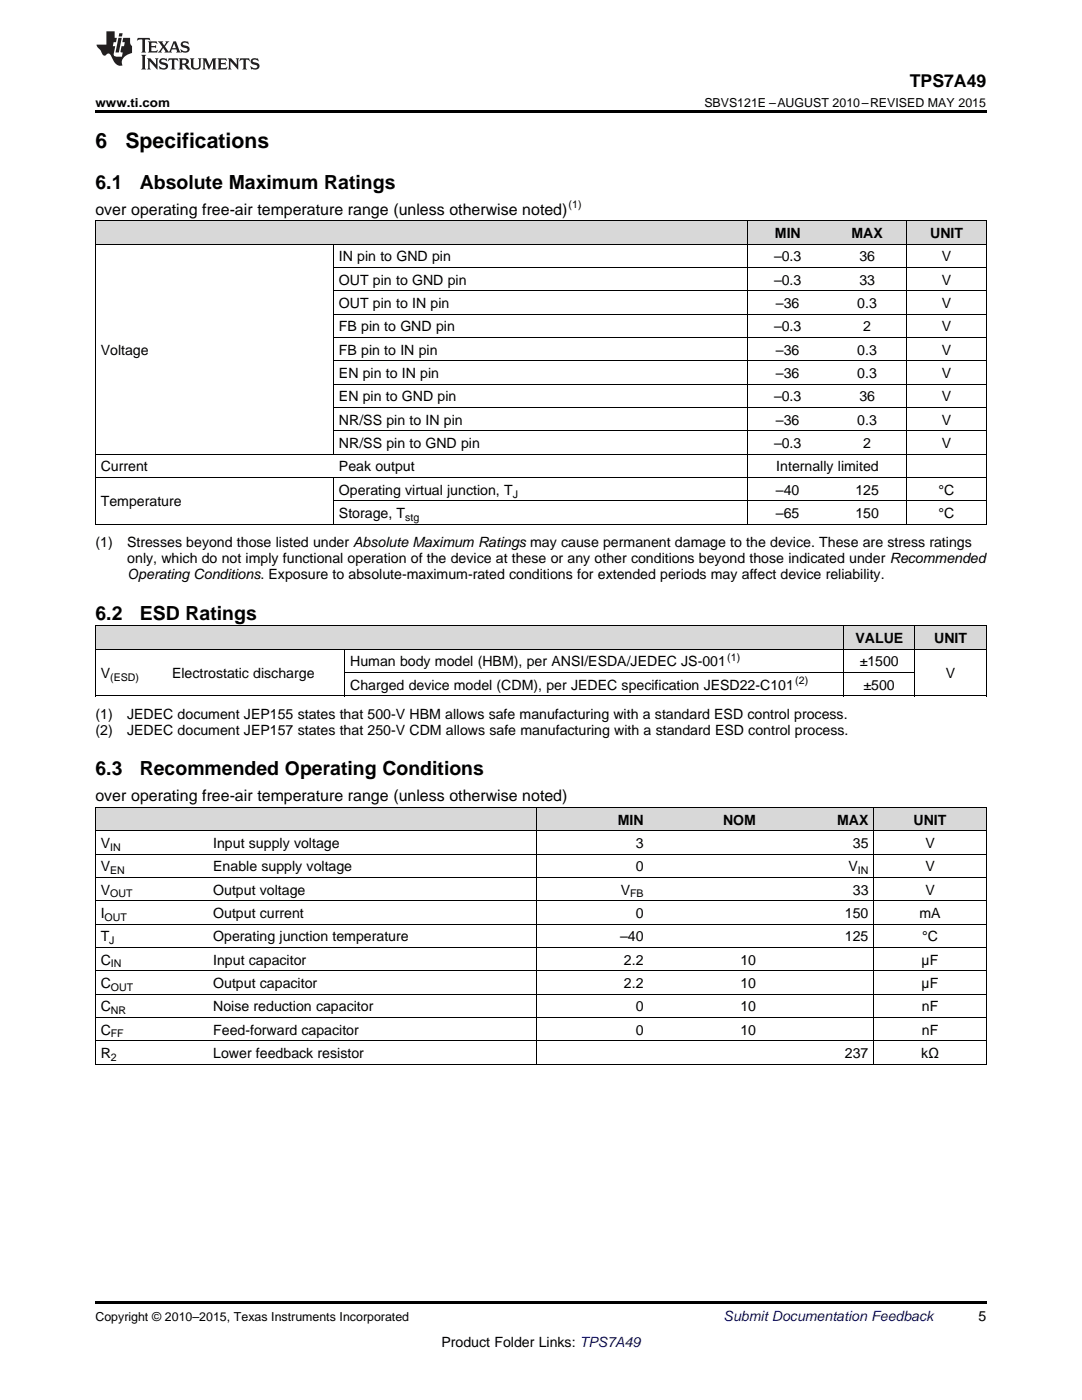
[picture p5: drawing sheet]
<svg xmlns="http://www.w3.org/2000/svg" width="216mm" height="279mm" viewBox="0 0 216 279" stroke-linecap="round" stroke-linejoin="round" font-family="sans-serif">
<defs><g id="words">
<g font-size="4.2">
<text x="19" y="29.6">6</text>
<text x="25" y="29.6">Specifications</text>
</g>
<g font-size="3.9">
<text x="19" y="37.7">6.1</text>
<text x="27.9" y="37.7">Absolute Maximum Ratings</text>
<text x="19" y="123.7">6.2</text>
<text x="27.9" y="123.7">ESD Ratings</text>
<text x="19" y="154.8">6.3</text>
<text x="27.9" y="154.8">Recommended Operating Conditions</text>
</g>
<text font-size="3.5" x="181.5" y="17.3">TPS7A49</text>
<g font-size="3.2">
<text x="19" y="42.9">over operating free-air temperature range (unless otherwise noted)</text>
<text x="19" y="159.9">over operating free-air temperature range (unless otherwise noted)</text>
</g>
<g font-size="2.8">
<text x="154.6" y="47.5">MIN</text>
<text x="169.9" y="47.5">MAX</text>
<text x="185.6" y="47.5">UNIT</text>
<text x="67.6" y="52.2">IN pin to GND pin</text>
<text x="154.4" y="52.2">–0.3</text>
<text x="171.5" y="52.2">36</text>
<text x="187.9" y="52.2">V</text>
<text x="67.6" y="56.8">OUT pin to GND pin</text>
<text x="154.4" y="56.8">–0.3</text>
<text x="171.5" y="56.8">33</text>
<text x="187.9" y="56.8">V</text>
<text x="67.6" y="61.5">OUT pin to IN pin</text>
<text x="154.8" y="61.5">–36</text>
<text x="171.1" y="61.5">0.3</text>
<text x="187.9" y="61.5">V</text>
<text x="20.1" y="70.8">Voltage</text>
<text x="67.6" y="66.1">FB pin to GND pin</text>
<text x="67.6" y="70.8">FB pin to IN pin</text>
<text x="154.4" y="66.1">–0.3</text>
<text x="154.8" y="70.8">–36</text>
<text x="171.1" y="70.8">0.3</text>
<text x="172.3" y="66.1">2</text>
<text x="187.9" y="66.1">V</text>
<text x="187.9" y="70.8">V</text>
<text x="67.6" y="75.5">EN pin to IN pin</text>
<text x="154.8" y="75.5">–36</text>
<text x="171.1" y="75.5">0.3</text>
<text x="187.9" y="75.5">V</text>
<text x="67.6" y="80.1">EN pin to GND pin</text>
<text x="154.4" y="80.1">–0.3</text>
<text x="171.5" y="80.1">36</text>
<text x="187.9" y="80.1">V</text>
<text x="67.6" y="84.8">NR/SS pin to IN pin</text>
<text x="67.6" y="89.4">NR/SS pin to GND pin</text>
<text x="154.4" y="89.4">–0.3</text>
<text x="154.8" y="84.8">–36</text>
<text x="171.1" y="84.8">0.3</text>
<text x="172.3" y="89.4">2</text>
<text x="187.9" y="84.8">V</text>
<text x="187.9" y="89.4">V</text>
<text x="20.1" y="94.1">Current</text>
<text x="67.6" y="94.1">Peak output</text>
<text x="154.9" y="94.1">Internally limited</text>
<text x="20.1" y="101.1">Temperature</text>
<text x="67.6" y="98.7">Operating virtual junction, T</text>
<text x="154.8" y="98.7">–40</text>
<text x="170.7" y="98.7">125</text>
<text x="187.3" y="98.7">°C</text>
<text x="67.6" y="103.4">Storage, T</text>
<text x="154.8" y="103.4">–65</text>
<text x="170.7" y="103.4">150</text>
<text x="187.3" y="103.4">°C</text>
<text x="19" y="109.3">(1)</text>
<text x="25.4" y="109.3">Stresses beyond those listed under Absolute Maximum Ratings may cause permanent damage to the device. These are stress ratings</text>
<text x="25.4" y="112.4">only, which do not imply functional operation of the device at these or any other conditions beyond those indicated under Recommended</text>
<text x="25.4" y="115.6">Operating Conditions. Exposure to absolute-maximum-rated conditions for extended periods may affect device reliability.</text>
<text x="170.7" y="128.3">VALUE</text>
<text x="186.4" y="128.3">UNIT</text>
<text x="20.1" y="135.3">V</text>
<text x="34.3" y="135.3">Electrostatic discharge</text>
<text x="69.9" y="133">Human body model (HBM), per ANSI/ESDA/JEDEC JS-001</text>
<text x="69.9" y="137.7">Charged device model (CDM), per JEDEC specification JESD22-C101</text>
<text x="171.6" y="133">±1500</text>
<text x="172.3" y="137.7">±500</text>
<text x="188.7" y="135.3">V</text>
<text x="19" y="143.5">(1)</text>
<text x="25.4" y="143.5">JEDEC document JEP155 states that 500-V HBM allows safe manufacturing with a standard ESD control process.</text>
<text x="19" y="146.7">(2)</text>
<text x="25.4" y="146.7">JEDEC document JEP157 states that 250-V CDM allows safe manufacturing with a standard ESD control process.</text>
<text x="123.3" y="164.6">MIN</text>
<text x="144.3" y="164.6">NOM</text>
<text x="167" y="164.6">MAX</text>
<text x="182.3" y="164.6">UNIT</text>
<text x="20.1" y="169.2">V</text>
<text x="20.1" y="173.9">V</text>
<text x="42.5" y="169.2">Input supply voltage</text>
<text x="42.5" y="173.9">Enable supply voltage</text>
<text x="126.9" y="169.2">3</text>
<text x="126.9" y="173.9">0</text>
<text x="169.3" y="173.9">V</text>
<text x="170.2" y="169.2">35</text>
<text x="184.6" y="169.2">V</text>
<text x="184.6" y="173.9">V</text>
<text x="20.1" y="178.5">V</text>
<text x="42.5" y="178.5">Output voltage</text>
<text x="123.9" y="178.5">V</text>
<text x="170.2" y="178.5">33</text>
<text x="184.6" y="178.5">V</text>
<text x="20.1" y="183.2">I</text>
<text x="42.5" y="183.2">Output current</text>
<text x="126.9" y="183.2">0</text>
<text x="168.6" y="183.2">150</text>
<text x="183.5" y="183.2">mA</text>
<text x="20.1" y="187.9">T</text>
<text x="42.5" y="187.9">Operating junction temperature</text>
<text x="123.7" y="187.9">–40</text>
<text x="168.6" y="187.9">125</text>
<text x="184" y="187.9">°C</text>
<text x="20.1" y="192.5">C</text>
<text x="20.1" y="197.2">C</text>
<text x="42.5" y="192.5">Input capacitor</text>
<text x="42.5" y="197.2">Output capacitor</text>
<text x="124.5" y="192.5">2.2</text>
<text x="124.5" y="197.2">2.2</text>
<text x="147.7" y="192.5">10</text>
<text x="147.7" y="197.2">10</text>
<text x="183.9" y="192.5">µF</text>
<text x="183.9" y="197.2">µF</text>
<text x="20.1" y="201.8">C</text>
<text x="42.5" y="201.8">Noise reduction capacitor</text>
<text x="126.9" y="201.8">0</text>
<text x="147.7" y="201.8">10</text>
<text x="183.9" y="201.8">nF</text>
<text x="20.1" y="206.5">C</text>
<text x="42.5" y="206.5">Feed-forward capacitor</text>
<text x="126.9" y="206.5">0</text>
<text x="147.7" y="206.5">10</text>
<text x="183.9" y="206.5">nF</text>
<text x="20.1" y="211.1">R</text>
<text x="42.5" y="211.1">Lower feedback resistor</text>
<text x="168.6" y="211.1">237</text>
<text x="183.8" y="211.1">kΩ</text>
<text x="195.3" y="263.6">5</text>
<text x="88.1" y="268.9">Product Folder Links: TPS7A49</text>
</g>
<text font-size="2.8" fill="#0000c8" x="144.4" y="263.6">Submit Documentation Feedback</text>
<g font-size="2.5">
<text x="19" y="21.4">www.ti.com</text>
<text x="140.5" y="21.4">SBVS121E –AUGUST 2010–REVISED MAY 2015</text>
<text x="19" y="263.6">Copyright © 2010–2015, Texas Instruments Incorporated</text>
</g>
<g font-size="2.1">
<text x="113.5" y="41.6">(1)</text>
<text x="102.3" y="99.3">J</text>
<text x="80.9" y="104">stg</text>
<text x="145.1" y="131.9">(1)</text>
<text x="22" y="135.9">(ESD)</text>
<text x="158.7" y="136.5">(2)</text>
<text x="22" y="169.8">IN</text>
<text x="22" y="174.4">EN</text>
<text x="22" y="179.1">OUT</text>
<text x="125.7" y="179.1">FB</text>
<text x="171.2" y="174.4">IN</text>
<text x="20.9" y="183.8">OUT</text>
<text x="21.8" y="188.4">J</text>
<text x="22.1" y="193.1">IN</text>
<text x="22.1" y="197.7">OUT</text>
<text x="22.1" y="202.4">NR</text>
<text x="22.1" y="207">FF</text>
<text x="22.1" y="211.7">2</text>
</g>
</g></defs>
<g fill="#d8d8d8">
<path d="M19 161.2h22.5v4.6h-22.5z"/>
<path d="M41.5 161.2h65.6v4.6h-65.6z"/>
<path d="M107.1 161.2h22.4v4.6h-22.4z"/>
<path d="M129.5 161.2h22.4v4.6h-22.4z"/>
<path d="M151.9 161.2h22.5v4.6h-22.5z"/>
<path d="M174.4 161.2h22.4v4.6h-22.4z"/>
<path d="M19 125h14.3v4.6h-14.3z"/>
<path d="M33.3 125h35.5v4.6h-35.5z"/>
<path d="M68.8 125h99.6v4.6h-99.6z"/>
<path d="M168.4 125h14.2v4.6h-14.2z"/>
<path d="M182.6 125h14.2v4.6h-14.2z"/>
<path d="M19 44.1h47.6v4.7h-47.6z"/>
<path d="M66.6 44.1h82.7v4.7h-82.7z"/>
<path d="M149.3 44.1h15.8v4.7h-15.8z"/>
<path d="M165.1 44.1h15.9v4.7h-15.9z"/>
<path d="M181 44.1h15.8v4.7h-15.8z"/>
</g>
<path d="M19 22h177.8v.5h-177.8zM19 138.9h.2zM68.7 138.9h.1zM168.3 138.9h.1zM182.5 138.9h.1zM196.7 138.9h.1zM19 212.4h.2zM107 212.4h.1zM174.3 212.4h.1zM196.7 212.4h.1zM19 259.7h177.8v.5h-177.8z" fill="#000"/>
<g fill="none" stroke="#000" stroke-width=".2">
<path d="M19 48.7h177.8M19 44.1h177.8M19.1 44.1v60.6M66.5 48.8v41.9M66.6 58h130.2M66.6 53.4h130.2M149.2 44.1v60.6M180.9 44.1v60.6M196.8 44.1v60.6M66.6 76.7h130.2M66.6 72h130.2M66.6 67.4h130.2"/>
<path d="M66.6 62.7h130.2M19 95.3h177.8M19 90.6h177.8M66.5 95.4v9.3M66.6 100h130.2M66.6 86h130.2M66.6 81.3h130.2M19 104.6h177.8M19 138.9h177.8M19 124.9h177.8v14M19 129.6h177.8M19.1 124.9v14"/>
<path d="M68.8 129.6v9.3M68.8 134.2h113.8M168.3 124.9v14M182.5 124.9v14M19 179.8h177.8M19 175.1h177.8M19 170.4h177.8M19 165.8h177.8M19 161.1h177.8M19.1 161.1v51.3M107 161.1v51.3M174.3 161.1v51.3"/>
<path d="M196.8 161.1v51.3M19 198.4h177.8M19 193.7h177.8M19 189.1h177.8M19 184.4h177.8M19 212.4h177.8M19 207.7h177.8M19 203h177.8"/>
</g>
<g fill="#231f20">
<path d="M27.5 7.6l-.1 .5 .4-.2h.6v.1v2.1l-.2 .4h1l-.3-.4v-2.1l.1-.1h.5l.5 .2-.2-.5zM29.5 8.3l.2 .3v1.5l-.2 .4h1.8l.2-.6a1.04 1.04 0 0 1-1.3 .2v-.7h.6l.3 .2v-.6l-.3 .2h-.6v-.6l.8-.1 .4 .3-.2-.5zM31.5 8.3l.9 1.1-.9 1.1h.8l-.2-.2 .5-.7 .4 .7-.2 .2h1.5l-.1-.2 .1-.4h.9l.1 .4-.2 .2h1l-.3-.3-.7-1.9h-.5l-.9 2-.8-1 .9-1h-.8l.1 .3-.3 .5-.4-.6 .2-.2zM34.7 8.6l.4 1h-.7zM36.3 8.4a.63 .63 0 0 0-.2 .7 .63 .63 0 0 0 .6 .4l.6 .2 .1 .2a.75 .75 0 0 1-.7 .4 .75 .75 0 0 1-.6-.5l.1 .7 .1-.1a1.11 1.11 0 0 0 1.5-.6 1.13 1.13 0 0 0-1.2-.8l-.1-.4a1.04 1.04 0 0 1 1.2 .2l-.2-.5-.1 .1-.5-.2zM28.2 10.9l.2 .4v2.2l-.2 .4h1l-.3-.4v-2.2l.3-.4zM29.3 11.6l.3 .4v1.5l-.3 .4h.8l-.2-.4v-1.3l1.5 1.7v-1.9l.2-.4h-.7l.2 .4v.9l-1.1-1.3zM32 11.8a.62 .62 0 0 0-.2 .7 .62 .62 0 0 0 .6 .4l.6 .1 .1 .3a.76 .76 0 0 1-.7 .3 .76 .76 0 0 1-.6-.4l.1 .7 .1-.1a1.11 1.11 0 0 0 1.5-.6 1.13 1.13 0 0 0-1.2-.8l-.1-.4a1.04 1.04 0 0 1 1.2 .2l-.2-.6-.1 .1-.5-.1zM33.7 11.6l-.2 .6a.61 .61 0 0 1 .8-.3v1.6l-.2 .4h.9l-.2-.4v-1.6a.63 .63 0 0 1 .8 .3l-.2-.6zM35.6 11.6l.3 .4v1.5l-.3 .4h1l-.2-.2v-.8l.5 .2a.76 .76 0 0 0 1.2 .7l-1-1a.58 .58 0 0 0 .6-.5 .58 .58 0 0 0-.5-.6zM36.4 11.9h.1a.45 .45 0 0 1 .5 .1 .45 .45 0 0 1 .1 .5l-.7 .2zM37.9 11.6l.2 .2a2.17 2.17 0 0 0 .3 1.9 .99 .99 0 0 0 1.6-.6v-1.1l.2-.4h-.7l.2 .2a1.92 1.92 0 0 1-.2 1.8 .6 .6 0 0 1-.9-.5v-1.1l.2-.4zM40.4 11.6l.2 .4v1.5l-.2 .4h.7l-.2-.4v-1.4l.8 1.8 .8-1.8v1.4l-.2 .4h.9l-.2-.4v-1.5l.2-.4h-.8l-.6 1.5-.6-1.5zM43.4 11.6l.2 .4v1.5l-.2 .4h1.8l.2-.6a1.04 1.04 0 0 1-1.3 .1v-.6h.5l.4 .2v-.6l-.4 .2h-.5v-.7h.8l.3 .3-.1-.6zM45.5 11.6l.2 .4v1.5l-.2 .4h.7l-.2-.4v-1.3l1.5 1.7v-1.9l.2-.4h-.7l.2 .4v.9l-1.1-1.3zM47.9 11.6l-.1 .6a.61 .61 0 0 1 .8-.3v1.6l-.3 .4h1l-.3-.4 .1-1.6a.63 .63 0 0 1 .7 .3l-.1-.6zM50.2 11.8a.62 .62 0 0 0-.2 .7 .62 .62 0 0 0 .6 .4l.6 .1 .2 .3a.76 .76 0 0 1-.8 .3 .76 .76 0 0 1-.6-.4l.1 .7 .2-.1a1.11 1.11 0 0 0 1.5-.6 1.13 1.13 0 0 0-1.3-.8l-.1-.4a1.04 1.04 0 0 1 1.2 .2l-.1-.6-.2 .1-.5-.1z"/>
<path d="M21.2 6.3v2.6h-1.9l.1 .4 .7 .9a.91 .91 0 0 0 1 .8 .56 .56 0 0 1 .5-.3 .56 .56 0 0 1 .5 .3l.4 .8a1.53 1.53 0 0 0 1.9 1.2 1.54 1.54 0 0 1 1-2.1l.9-.3v-1.4a1.52 1.52 0 0 1-.3-1.6h-1.4l-.2 .8h.5l-.2 .8h-.4l-.2 1v.2l.4 .1-.2 .8a1.93 1.93 0 0 1-1.6-.3l.3-1.8h-.5l.2-.8h.4l.2-.8h-.4v-1.3zM23.6 7.6l-.6 2.9h.7l.6-2.9zM23.8 6.6l-.1 .7h.6l.2-.7z"/>
</g>
<use href="#words"/>
</svg>
